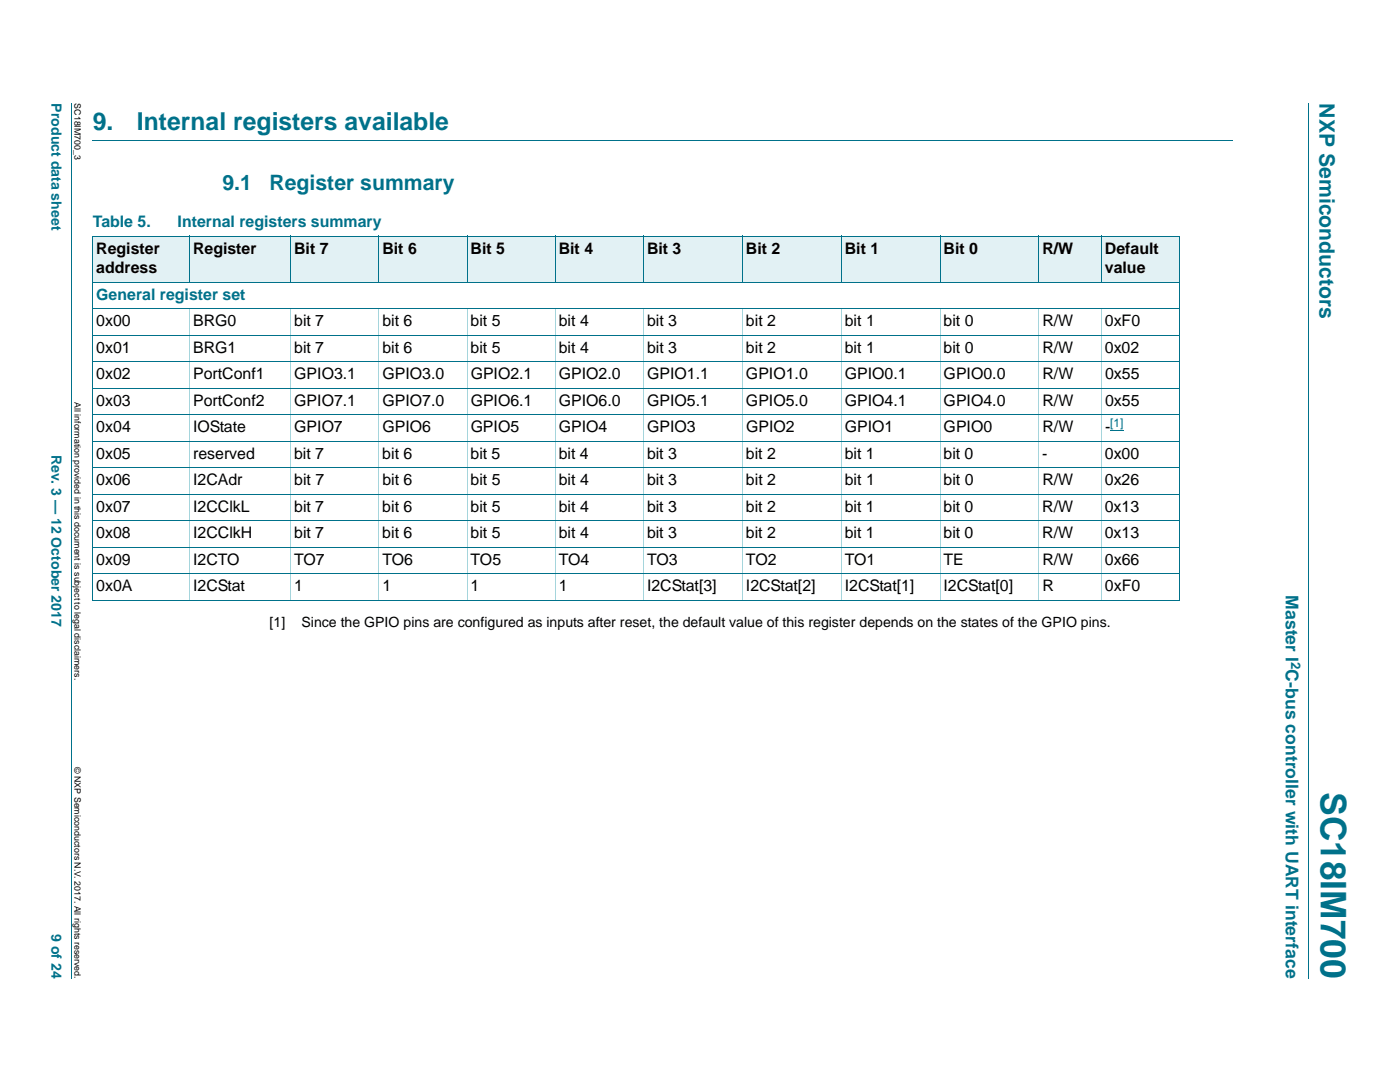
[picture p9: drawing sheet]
<svg xmlns="http://www.w3.org/2000/svg" width="279mm" height="216mm" viewBox="0 0 279 216" stroke-linecap="round" stroke-linejoin="round" font-family="sans-serif">
<defs><g id="words">
<text font-size="7" fill="#00718a" x="263.6" y="158" transform="rotate(90 263.6 158)">SC18IM700</text>
<g font-size="4.9" fill="#00718a">
<text x="18.5" y="26">9.</text>
<text x="27.3" y="26">Internal registers available</text>
</g>
<g font-size="4.2" fill="#00718a">
<text x="263.4" y="20.6" transform="rotate(90 263.4 20.6)">NXP Semiconductors</text>
<text x="44.4" y="37.9">9.1</text>
<text x="53.8" y="37.9">Register summary</text>
</g>
<text font-size="3.5" fill="#00718a" x="256.6" y="118.8" transform="rotate(90 256.6 118.8)">Master I C-bus controller with UART interface</text>
<g font-size="3.2" fill="#00718a">
<text x="18.5" y="45.3">Table 5.</text>
<text x="35.5" y="45.3">Internal registers summary</text>
<text x="19.2" y="59.8">General register set</text>
</g>
<g font-size="3.2">
<text x="19.2" y="50.6">Register</text>
<text x="38.5" y="50.6">Register</text>
<text x="58.7" y="50.6">Bit 7</text>
<text x="76.3" y="50.6">Bit 6</text>
<text x="93.9" y="50.6">Bit 5</text>
<text x="111.5" y="50.6">Bit 4</text>
<text x="129.1" y="50.6">Bit 3</text>
<text x="148.9" y="50.6">Bit 2</text>
<text x="168.6" y="50.6">Bit 1</text>
<text x="188.3" y="50.6">Bit 0</text>
<text x="208" y="50.6">R/W</text>
<text x="220.5" y="50.6">Default</text>
<text x="19.2" y="54.5">address</text>
<text x="220.5" y="54.5">value</text>
<text x="19.2" y="65.1">0x00</text>
<text x="38.5" y="65.1">BRG0</text>
<text x="58.7" y="65.1">bit 7</text>
<text x="76.3" y="65.1">bit 6</text>
<text x="93.9" y="65.1">bit 5</text>
<text x="111.5" y="65.1">bit 4</text>
<text x="129.1" y="65.1">bit 3</text>
<text x="148.9" y="65.1">bit 2</text>
<text x="168.6" y="65.1">bit 1</text>
<text x="188.3" y="65.1">bit 0</text>
<text x="208" y="65.1">R/W</text>
<text x="220.5" y="65.1">0xF0</text>
<text x="19.2" y="70.4">0x01</text>
<text x="38.5" y="70.4">BRG1</text>
<text x="58.7" y="70.4">bit 7</text>
<text x="76.3" y="70.4">bit 6</text>
<text x="93.9" y="70.4">bit 5</text>
<text x="111.5" y="70.4">bit 4</text>
<text x="129.1" y="70.4">bit 3</text>
<text x="148.9" y="70.4">bit 2</text>
<text x="168.6" y="70.4">bit 1</text>
<text x="188.3" y="70.4">bit 0</text>
<text x="208" y="70.4">R/W</text>
<text x="220.5" y="70.4">0x02</text>
<text x="19.2" y="75.7">0x02</text>
<text x="38.5" y="75.7">PortConf1</text>
<text x="58.7" y="75.7">GPIO3.1</text>
<text x="76.3" y="75.7">GPIO3.0</text>
<text x="93.9" y="75.7">GPIO2.1</text>
<text x="111.6" y="75.7">GPIO2.0</text>
<text x="129.1" y="75.7">GPIO1.1</text>
<text x="148.9" y="75.7">GPIO1.0</text>
<text x="168.6" y="75.7">GPIO0.1</text>
<text x="188.3" y="75.7">GPIO0.0</text>
<text x="208.1" y="75.7">R/W</text>
<text x="220.5" y="75.7">0x55</text>
<text x="19.2" y="81">0x03</text>
<text x="38.5" y="81">PortConf2</text>
<text x="58.7" y="81">GPIO7.1</text>
<text x="76.3" y="81">GPIO7.0</text>
<text x="93.9" y="81">GPIO6.1</text>
<text x="111.6" y="81">GPIO6.0</text>
<text x="129.1" y="81">GPIO5.1</text>
<text x="148.9" y="81">GPIO5.0</text>
<text x="168.6" y="81">GPIO4.1</text>
<text x="188.3" y="81">GPIO4.0</text>
<text x="208.1" y="81">R/W</text>
<text x="220.5" y="81">0x55</text>
<text x="19.2" y="86.3">0x04</text>
<text x="38.6" y="86.3">IOState</text>
<text x="58.7" y="86.3">GPIO7</text>
<text x="76.3" y="86.3">GPIO6</text>
<text x="93.9" y="86.3">GPIO5</text>
<text x="111.5" y="86.3">GPIO4</text>
<text x="129.2" y="86.3">GPIO3</text>
<text x="148.9" y="86.3">GPIO2</text>
<text x="168.6" y="86.3">GPIO1</text>
<text x="188.3" y="86.3">GPIO0</text>
<text x="208" y="86.3">R/W</text>
<text x="220.5" y="86.3">-</text>
<text x="19.2" y="91.5">0x05</text>
<text x="38.5" y="91.5">reserved</text>
<text x="58.7" y="91.5">bit 7</text>
<text x="76.3" y="91.5">bit 6</text>
<text x="93.9" y="91.5">bit 5</text>
<text x="111.5" y="91.5">bit 4</text>
<text x="129.1" y="91.5">bit 3</text>
<text x="148.9" y="91.5">bit 2</text>
<text x="168.6" y="91.5">bit 1</text>
<text x="188.3" y="91.5">bit 0</text>
<text x="208" y="91.5">-</text>
<text x="220.5" y="91.5">0x00</text>
<text x="19.2" y="96.8">0x06</text>
<text x="38.5" y="96.8">I2CAdr</text>
<text x="58.7" y="96.8">bit 7</text>
<text x="76.3" y="96.8">bit 6</text>
<text x="93.9" y="96.8">bit 5</text>
<text x="111.5" y="96.8">bit 4</text>
<text x="129.1" y="96.8">bit 3</text>
<text x="148.9" y="96.8">bit 2</text>
<text x="168.6" y="96.8">bit 1</text>
<text x="188.3" y="96.8">bit 0</text>
<text x="208" y="96.8">R/W</text>
<text x="220.5" y="96.8">0x26</text>
<text x="19.2" y="102.1">0x07</text>
<text x="19.2" y="107.4">0x08</text>
<text x="38.5" y="102.1">I2CClkL</text>
<text x="38.5" y="107.4">I2CClkH</text>
<text x="58.7" y="102.1">bit 7</text>
<text x="58.7" y="107.4">bit 7</text>
<text x="76.3" y="102.1">bit 6</text>
<text x="76.3" y="107.4">bit 6</text>
<text x="93.9" y="102.1">bit 5</text>
<text x="93.9" y="107.4">bit 5</text>
<text x="111.5" y="102.1">bit 4</text>
<text x="111.5" y="107.4">bit 4</text>
<text x="129.1" y="102.1">bit 3</text>
<text x="129.1" y="107.4">bit 3</text>
<text x="148.9" y="102.1">bit 2</text>
<text x="148.9" y="107.4">bit 2</text>
<text x="168.6" y="102.1">bit 1</text>
<text x="168.6" y="107.4">bit 1</text>
<text x="188.3" y="102.1">bit 0</text>
<text x="188.3" y="107.4">bit 0</text>
<text x="208" y="102.1">R/W</text>
<text x="208" y="107.4">R/W</text>
<text x="220.5" y="102.1">0x13</text>
<text x="220.5" y="107.4">0x13</text>
<text x="19.2" y="112.7">0x09</text>
<text x="38.5" y="112.7">I2CTO</text>
<text x="58.7" y="112.7">TO7</text>
<text x="76.3" y="112.7">TO6</text>
<text x="93.9" y="112.7">TO5</text>
<text x="111.5" y="112.7">TO4</text>
<text x="129.1" y="112.7">TO3</text>
<text x="148.9" y="112.7">TO2</text>
<text x="168.6" y="112.7">TO1</text>
<text x="188.3" y="112.7">TE</text>
<text x="208" y="112.7">R/W</text>
<text x="220.5" y="112.7">0x66</text>
<text x="19.2" y="118">0x0A</text>
<text x="38.5" y="118">I2CStat</text>
<text x="58.7" y="118">1</text>
<text x="76.3" y="118">1</text>
<text x="93.9" y="118">1</text>
<text x="111.5" y="118">1</text>
<text x="129.1" y="118">I2CStat[3]</text>
<text x="148.9" y="118">I2CStat[2]</text>
<text x="168.6" y="118">I2CStat[1]</text>
<text x="188.3" y="118">I2CStat[0]</text>
<text x="208" y="118">R</text>
<text x="220.5" y="118">0xF0</text>
</g>
<g font-size="2.8" fill="#00718a">
<text x="10.3" y="20.6" transform="rotate(90 10.3 20.6)">Product data sheet</text>
<text x="10.3" y="90.8" transform="rotate(90 10.3 90.8)">Rev. 3 — 12 October 2017</text>
<text x="10.3" y="186.3" transform="rotate(90 10.3 186.3)">9 of 24</text>
</g>
<g font-size="2.8">
<text x="53.8" y="125.2">[1]</text>
<text x="60.2" y="125.2">Since the GPIO pins are configured as inputs after reset, the default value of this register depends on the states of the GPIO pins.</text>
</g>
<text font-size="2.6" fill="#00718a" x="257.7" y="132.1" transform="rotate(90 257.7 132.1)">2</text>
<text font-size="2.4" fill="#00f" x="221.6" y="85.3">[1]</text>
<g font-size="1.8">
<text x="14.9" y="20.6" transform="rotate(90 14.9 20.6)">SC18IM700_3</text>
<text x="14.9" y="80.2" transform="rotate(90 14.9 80.2)">All information provided in this document is subject to legal disclaimers.</text>
<text x="14.9" y="153.1" transform="rotate(90 14.9 153.1)">© NXP Semiconductors N.V. 2017. All rights reserved.</text>
</g>
</g></defs>
<path d="M14.3 20.6v174.7M18.5 28h227.6M261.2 20.6v174.7" fill="none" stroke="#00718a" stroke-width=".2"/>
<g fill="#e2f1f4">
<path d="M18.5 47.1h19.3v9.2h-19.3z"/>
<path d="M37.8 47.1h20.2v9.2h-20.2z"/>
<path d="M58 47.1h17.6v9.2h-17.6z"/>
<path d="M75.6 47.1h17.6v9.2h-17.6z"/>
<path d="M93.2 47.1h17.6v9.2h-17.6z"/>
<path d="M110.8 47.1h17.6v9.2h-17.6z"/>
<path d="M128.4 47.1h19.8v9.2h-19.8z"/>
<path d="M148.2 47.1h19.7v9.2h-19.7z"/>
<path d="M167.9 47.1h19.7v9.2h-19.7z"/>
<path d="M187.6 47.1h19.7v9.2h-19.7z"/>
<path d="M207.3 47.1h12.5v9.2h-12.5z"/>
<path d="M219.8 47.1h15.7v9.2h-15.7z"/>
</g>
<path d="M221.6 86h2.6" fill="none" stroke="#00f" stroke-width=".2"/>
<g fill="none" stroke="#00718a" stroke-width=".2">
<path d="M18.5 47.1h217M18.5 56.3h217M18.5 47.1v72.6M37.9 47.1v9.2M58 47.1v9.2M75.6 47.1v9.2M93.2 47.1v9.2M110.8 47.1v9.2M128.4 47.1v9.2M148.2 47.1v9.2M167.9 47.1v9.2M187.6 47.1v9.2"/>
<path d="M207.3 47.1v9.2M219.8 47.1v9.2M235.5 47.1v72.6M18.5 61.6h217M18.5 66.9h217M18.5 72.1h217M18.5 77.4h217M18.5 82.7h217M18.5 88h217M18.5 93.3h217M18.5 98.6h217M18.5 103.9h217"/>
<path d="M18.5 109.2h217M18.5 114.5h217M18.5 119.8h217"/>
</g>
<path d="M37.8 61.5v58.3M58 61.5v58.3M75.6 61.5v58.3M93.2 61.5v58.3M110.8 61.5v58.3M128.4 61.5v58.3M148.2 61.5v58.3M167.9 61.5v58.3M187.6 61.5v58.3M207.3 61.5v58.3M219.8 61.5v58.3" fill="none" stroke="#a5d5dc" stroke-width=".2"/>
<use href="#words"/>
</svg>
